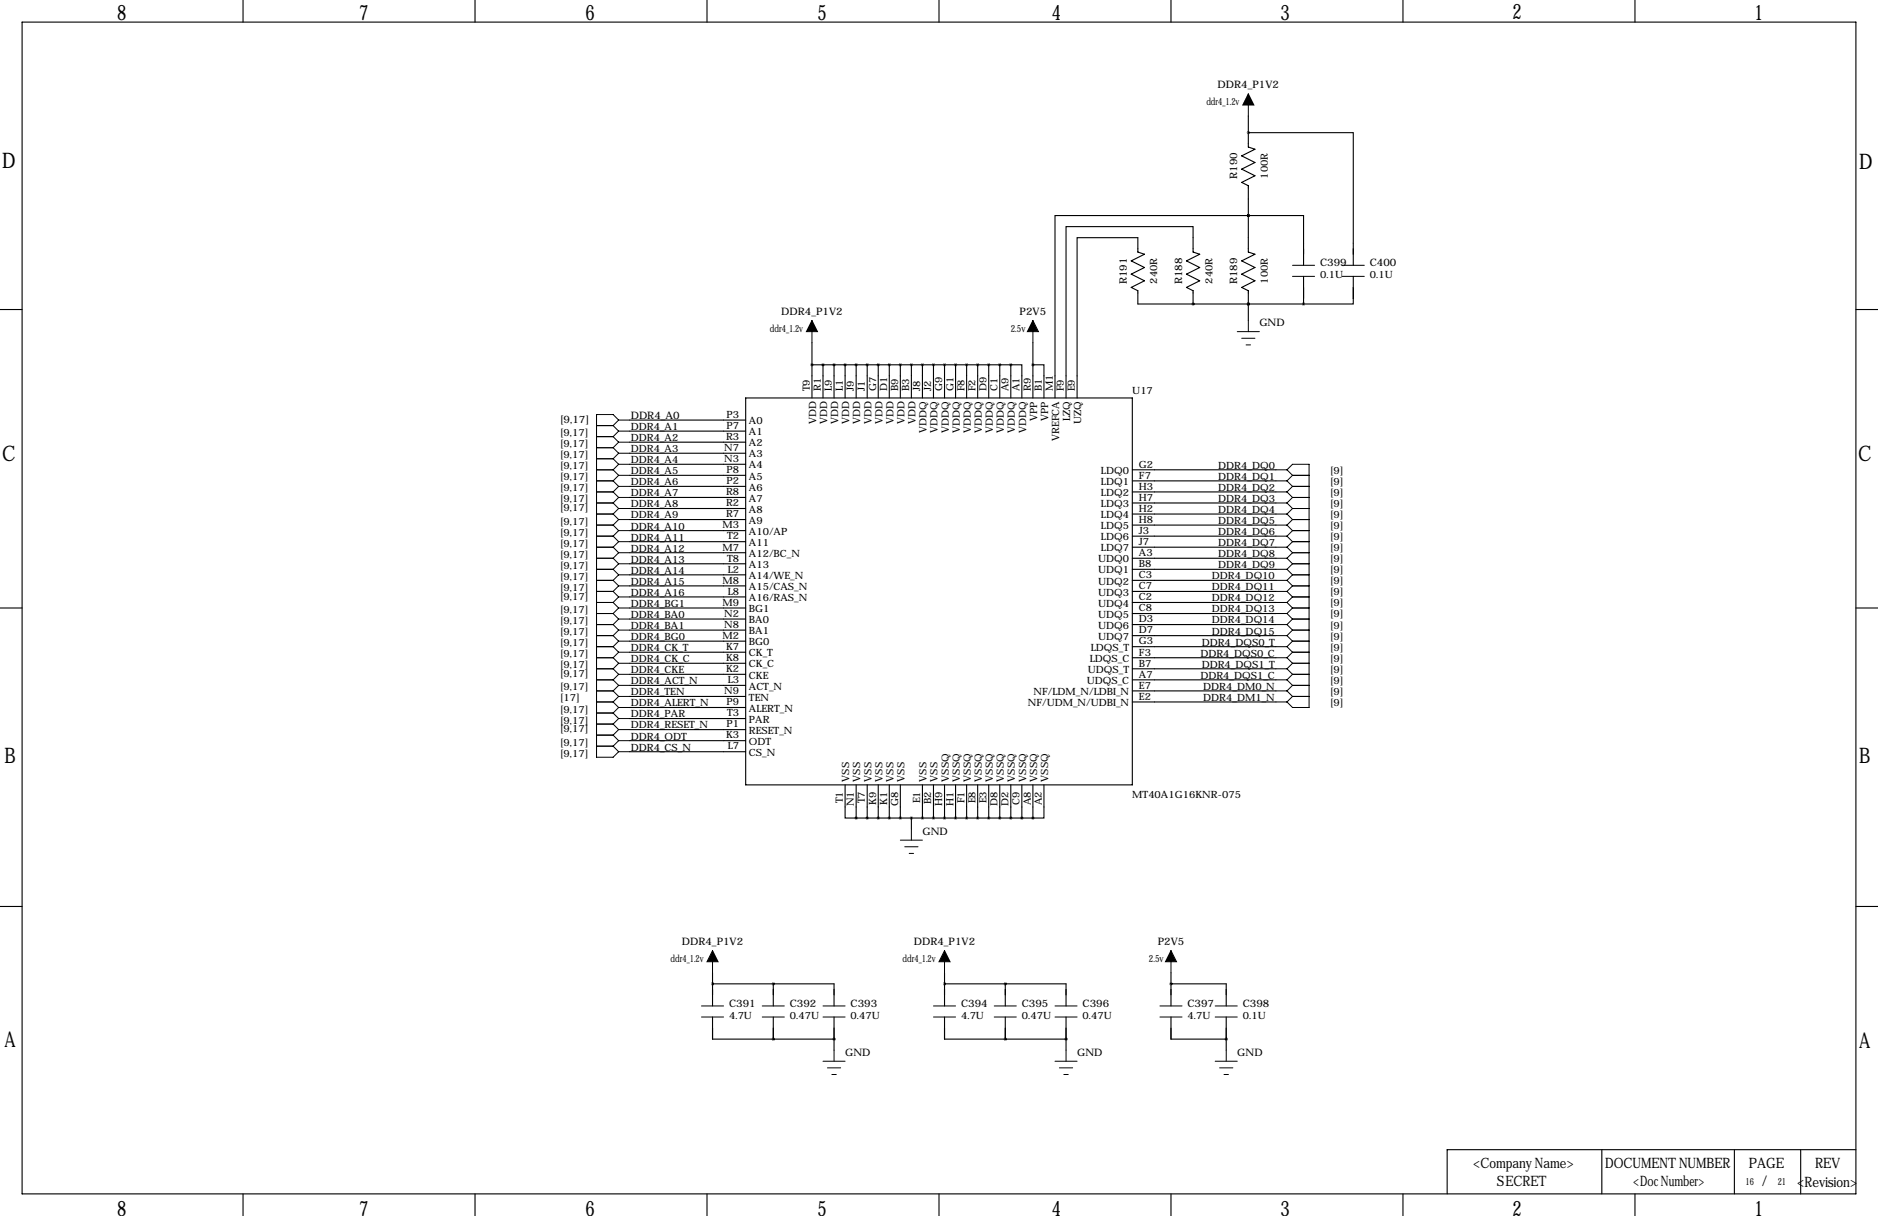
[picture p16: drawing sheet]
<svg xmlns="http://www.w3.org/2000/svg" width="432mm" height="279mm" viewBox="0 0 432 279" stroke-linecap="round" stroke-linejoin="round" font-family="sans-serif">
<defs><g id="words">
<g font-size="4.9">
<text x="26.9" y="4.6">8</text>
<text x="82.5" y="4.6">7</text>
<text x="134.6" y="4.6">6</text>
<text x="188" y="4.6">5</text>
<text x="241.8" y="4.6">4</text>
<text x="294.4" y="4.6">3</text>
<text x="347.7" y="4.3">2</text>
<text x="403.4" y="4.6">1</text>
<text x=".5" y="38.6">D</text>
<text x="427.5" y="38.9">D</text>
<text x=".5" y="105.9">C</text>
<text x="427.2" y="105.9">C</text>
<text x="1" y="175.3">B</text>
<text x="427.5" y="175.3">B</text>
<text x="1" y="240.5">A</text>
<text x="427.5" y="240.8">A</text>
<text x="26.9" y="279.3">8</text>
<text x="82.5" y="279.3">7</text>
<text x="134.6" y="279.3">6</text>
<text x="188" y="279.3">5</text>
<text x="241.8" y="279.3">4</text>
<text x="294.4" y="279.3">3</text>
<text x="347.7" y="279.3">2</text>
<text x="403.4" y="279.3">1</text>
</g>
<g font-size="3.3">
<text x="338.7" y="268.3">&lt;Company Name&gt;</text>
<text x="369.1" y="268.5">DOCUMENT NUMBER</text>
<text x="402.1" y="268.5">PAGE</text>
<text x="417.3" y="268.5">REV</text>
<text x="344.2" y="272.5">SECRET</text>
<text x="375.5" y="272.5">&lt;Doc Number&gt;</text>
<text x="405.1" y="272.5">/</text>
<text x="413.2" y="272.6">&lt;Revision&gt;</text>
</g>
<g font-size="2.4">
<text x="280" y="20.3">DDR4_P1V2</text>
<text x="284.5" y="41.1" transform="rotate(-90 284.5 41.1)">R190</text>
<text x="259.1" y="65.3" transform="rotate(-90 259.1 65.3)">R191</text>
<text x="271.8" y="65.3" transform="rotate(-90 271.8 65.3)">R188</text>
<text x="284.5" y="65.3" transform="rotate(-90 284.5 65.3)">R189</text>
<text x="303.5" y="61.2">C399</text>
<text x="315" y="61.2">C400</text>
<text x="179.6" y="72.4">DDR4_P1V2</text>
<text x="234.4" y="72.4">P2V5</text>
<text x="289.6" y="74.9">GND</text>
<text x="128.8" y="97.2">[9,17]</text>
<text x="145" y="96.3">DDR4_A0</text>
<text x="212.1" y="191.8">GND</text>
<text x="156.8" y="217.2">DDR4_P1V2</text>
<text x="210.1" y="217.2">DDR4_P1V2</text>
<text x="266.2" y="217.2">P2V5</text>
<text x="167.6" y="231.4">C391</text>
<text x="181.6" y="231.4">C392</text>
<text x="195.6" y="231.4">C393</text>
<text x="221" y="231.4">C394</text>
<text x="234.9" y="231.4">C395</text>
<text x="248.9" y="231.4">C396</text>
<text x="273" y="231.4">C397</text>
<text x="285.7" y="231.4">C398</text>
<text x="194.3" y="242.6">GND</text>
<text x="247.6" y="242.6">GND</text>
<text x="284.5" y="242.6">GND</text>
</g>
<g font-size="2.3">
<text x="277.4" y="24.1">ddr4_1.2v</text>
<text x="291.5" y="41" transform="rotate(-90 291.5 41)">100R</text>
<text x="266.1" y="65.2" transform="rotate(-90 266.1 65.2)">240R</text>
<text x="278.8" y="65.2" transform="rotate(-90 278.8 65.2)">240R</text>
<text x="291.5" y="65.2" transform="rotate(-90 291.5 65.2)">100R</text>
<text x="303.5" y="63.9">0.1U</text>
<text x="315" y="63.9">0.1U</text>
<text x="177" y="76.2">ddr4_1.2v</text>
<text x="232.4" y="76.2">2.5v</text>
<text x="186.2" y="89.9" transform="rotate(-90 186.2 89.9)">T9</text>
<text x="188.7" y="89.9" transform="rotate(-90 188.7 89.9)">R1</text>
<text x="191.3" y="89.9" transform="rotate(-90 191.3 89.9)">L9</text>
<text x="193.8" y="89.9" transform="rotate(-90 193.8 89.9)">L1</text>
<text x="196.3" y="89.9" transform="rotate(-90 196.3 89.9)">J9</text>
<text x="198.9" y="89.9" transform="rotate(-90 198.9 89.9)">J1</text>
<text x="201.4" y="89.9" transform="rotate(-90 201.4 89.9)">G7</text>
<text x="204" y="89.9" transform="rotate(-90 204 89.9)">D1</text>
<text x="206.5" y="89.9" transform="rotate(-90 206.5 89.9)">B9</text>
<text x="209" y="89.9" transform="rotate(-90 209 89.9)">B3</text>
<text x="211.6" y="89.9" transform="rotate(-90 211.6 89.9)">J8</text>
<text x="214.1" y="89.9" transform="rotate(-90 214.1 89.9)">J2</text>
<text x="216.7" y="89.9" transform="rotate(-90 216.7 89.9)">G9</text>
<text x="219.2" y="89.9" transform="rotate(-90 219.2 89.9)">G1</text>
<text x="221.7" y="89.9" transform="rotate(-90 221.7 89.9)">F8</text>
<text x="224.3" y="89.9" transform="rotate(-90 224.3 89.9)">F2</text>
<text x="226.8" y="89.9" transform="rotate(-90 226.8 89.9)">D9</text>
<text x="229.4" y="89.9" transform="rotate(-90 229.4 89.9)">C1</text>
<text x="231.9" y="89.9" transform="rotate(-90 231.9 89.9)">A9</text>
<text x="234.4" y="89.9" transform="rotate(-90 234.4 89.9)">A1</text>
<text x="237" y="89.9" transform="rotate(-90 237 89.9)">R9</text>
<text x="239.5" y="89.9" transform="rotate(-90 239.5 89.9)">B1</text>
<text x="242.1" y="89.9" transform="rotate(-90 242.1 89.9)">M1</text>
<text x="244.6" y="89.9" transform="rotate(-90 244.6 89.9)">F9</text>
<text x="247.1" y="89.9" transform="rotate(-90 247.1 89.9)">E9</text>
<text x="260.3" y="90.4">U17</text>
<text x="128.8" y="100.2">[9,17]</text>
<text x="145" y="98.8">DDR4_A1</text>
<text x="145" y="101.3">DDR4_A2</text>
<text x="166.9" y="101.1">R3</text>
<text x="167" y="96">P3</text>
<text x="167" y="98.6">P7</text>
<text x="172.2" y="97.5">A0</text>
<text x="172.2" y="100">A1</text>
<text x="187.6" y="97.4" transform="rotate(-90 187.6 97.4)">VDD</text>
<text x="190.2" y="97.4" transform="rotate(-90 190.2 97.4)">VDD</text>
<text x="192.7" y="97.4" transform="rotate(-90 192.7 97.4)">VDD</text>
<text x="195.3" y="97.4" transform="rotate(-90 195.3 97.4)">VDD</text>
<text x="197.8" y="97.4" transform="rotate(-90 197.8 97.4)">VDD</text>
<text x="200.3" y="97.4" transform="rotate(-90 200.3 97.4)">VDD</text>
<text x="202.9" y="97.4" transform="rotate(-90 202.9 97.4)">VDD</text>
<text x="205.4" y="97.4" transform="rotate(-90 205.4 97.4)">VDD</text>
<text x="208" y="97.4" transform="rotate(-90 208 97.4)">VDD</text>
<text x="210.5" y="97.4" transform="rotate(-90 210.5 97.4)">VDD</text>
<text x="213" y="99.4" transform="rotate(-90 213 99.4)">VDDQ</text>
<text x="215.6" y="99.4" transform="rotate(-90 215.6 99.4)">VDDQ</text>
<text x="218.1" y="99.4" transform="rotate(-90 218.1 99.4)">VDDQ</text>
<text x="220.7" y="99.4" transform="rotate(-90 220.7 99.4)">VDDQ</text>
<text x="223.2" y="99.4" transform="rotate(-90 223.2 99.4)">VDDQ</text>
<text x="225.7" y="99.4" transform="rotate(-90 225.7 99.4)">VDDQ</text>
<text x="228.3" y="99.4" transform="rotate(-90 228.3 99.4)">VDDQ</text>
<text x="230.8" y="99.4" transform="rotate(-90 230.8 99.4)">VDDQ</text>
<text x="233.4" y="99.4" transform="rotate(-90 233.4 99.4)">VDDQ</text>
<text x="235.9" y="99.4" transform="rotate(-90 235.9 99.4)">VDDQ</text>
<text x="238.4" y="96.7" transform="rotate(-90 238.4 96.7)">VPP</text>
<text x="241" y="96.7" transform="rotate(-90 241 96.7)">VPP</text>
<text x="243.5" y="101.3" transform="rotate(-90 243.5 101.3)">VREFCA</text>
<text x="246.1" y="96.8" transform="rotate(-90 246.1 96.8)">LZQ</text>
<text x="248.6" y="97.4" transform="rotate(-90 248.6 97.4)">UZQ</text>
<text x="128.8" y="102.8">[9,17]</text>
<text x="128.8" y="105.3">[9,17]</text>
<text x="128.8" y="107.8">[9,17]</text>
<text x="145" y="103.9">DDR4_A3</text>
<text x="145" y="106.4">DDR4_A4</text>
<text x="166.5" y="103.6">N7</text>
<text x="166.5" y="106.2">N3</text>
<text x="172.2" y="102.6">A2</text>
<text x="172.2" y="105.1">A3</text>
<text x="172.2" y="107.6">A4</text>
<text x="261.9" y="107.4">G2</text>
<text x="280.1" y="107.7">DDR4_DQ0</text>
<text x="128.8" y="110.4">[9,17]</text>
<text x="128.8" y="112.9">[9,17]</text>
<text x="145" y="109">DDR4_A5</text>
<text x="145" y="111.5">DDR4_A6</text>
<text x="166.9" y="113.8">R8</text>
<text x="167" y="108.7">P8</text>
<text x="167" y="111.3">P2</text>
<text x="172.2" y="110.2">A5</text>
<text x="172.2" y="112.7">A6</text>
<text x="253.1" y="108.9">LDQ0</text>
<text x="253.1" y="111.4">LDQ1</text>
<text x="253.1" y="114">LDQ2</text>
<text x="261.9" y="110">F7</text>
<text x="261.9" y="112.5">H3</text>
<text x="280.1" y="110.2">DDR4_DQ1</text>
<text x="280.1" y="112.8">DDR4_DQ2</text>
<text x="305.8" y="108.9">[9]</text>
<text x="305.8" y="111.4">[9]</text>
<text x="305.8" y="113.9">[9]</text>
<text x="128.8" y="115.5">[9,17]</text>
<text x="128.8" y="117.5">[9,17]</text>
<text x="145" y="114">DDR4_A7</text>
<text x="145" y="116.6">DDR4_A8</text>
<text x="145" y="119.1">DDR4_A9</text>
<text x="166.9" y="116.3">R2</text>
<text x="166.9" y="118.9">R7</text>
<text x="172.2" y="115.3">A7</text>
<text x="172.2" y="117.8">A8</text>
<text x="253.1" y="116.5">LDQ3</text>
<text x="253.1" y="119.1">LDQ4</text>
<text x="261.9" y="115.1">H7</text>
<text x="261.9" y="117.6">H2</text>
<text x="280.1" y="115.3">DDR4_DQ3</text>
<text x="280.1" y="117.9">DDR4_DQ4</text>
<text x="305.8" y="116.5">[9]</text>
<text x="305.8" y="119">[9]</text>
<text x="128.8" y="120.5">[9,17]</text>
<text x="128.8" y="123.1">[9,17]</text>
<text x="128.8" y="125.6">[9,17]</text>
<text x="145" y="121.7">DDR4_A10</text>
<text x="145" y="124.2">DDR4_A11</text>
<text x="166.1" y="121.4">M3</text>
<text x="167.2" y="124">T2</text>
<text x="172.2" y="120.3">A9</text>
<text x="172.2" y="122.9">A10/AP</text>
<text x="172.2" y="125.4">A11</text>
<text x="253.1" y="121.6">LDQ5</text>
<text x="253.1" y="124.1">LDQ6</text>
<text x="261.9" y="120.1">H8</text>
<text x="261.9" y="122.7">J3</text>
<text x="261.9" y="125.2">J7</text>
<text x="280.1" y="120.4">DDR4_DQ5</text>
<text x="280.1" y="122.9">DDR4_DQ6</text>
<text x="280.1" y="125.5">DDR4_DQ7</text>
<text x="305.8" y="121.6">[9]</text>
<text x="305.8" y="124.1">[9]</text>
<text x="128.8" y="128.2">[9,17]</text>
<text x="128.8" y="130.7">[9,17]</text>
<text x="145" y="126.7">DDR4_A12</text>
<text x="145" y="129.3">DDR4_A13</text>
<text x="145" y="131.8">DDR4_A14</text>
<text x="166.1" y="126.5">M7</text>
<text x="167.2" y="129">T8</text>
<text x="167.3" y="131.6">L2</text>
<text x="172.2" y="128">A12/BC_N</text>
<text x="172.2" y="130.5">A13</text>
<text x="252.5" y="129.2">UDQ0</text>
<text x="252.5" y="131.8">UDQ1</text>
<text x="253.1" y="126.7">LDQ7</text>
<text x="261.9" y="127.8">A3</text>
<text x="261.9" y="130.3">B8</text>
<text x="280.1" y="128">DDR4_DQ8</text>
<text x="280.1" y="130.6">DDR4_DQ9</text>
<text x="305.8" y="126.6">[9]</text>
<text x="305.8" y="129.2">[9]</text>
<text x="305.8" y="131.7">[9]</text>
<text x="128.8" y="133.2">[9,17]</text>
<text x="128.8" y="135.8">[9,17]</text>
<text x="128.8" y="137.8">[9,17]</text>
<text x="145" y="134.4">DDR4_A15</text>
<text x="145" y="136.9">DDR4_A16</text>
<text x="166.1" y="134.1">M8</text>
<text x="167.3" y="136.7">L8</text>
<text x="172.2" y="133">A14/WE_N</text>
<text x="172.2" y="135.6">A15/CAS_N</text>
<text x="252.5" y="134.3">UDQ2</text>
<text x="252.5" y="136.8">UDQ3</text>
<text x="261.9" y="132.8">C3</text>
<text x="261.9" y="135.4">C7</text>
<text x="261.9" y="137.9">C2</text>
<text x="278.6" y="133.1">DDR4_DQ10</text>
<text x="278.6" y="135.6">DDR4_DQ11</text>
<text x="305.8" y="134.3">[9]</text>
<text x="305.8" y="136.8">[9]</text>
<text x="128.8" y="143.4">[9,17]</text>
<text x="128.8" y="140.9">[9,17]</text>
<text x="145" y="142">DDR4_BA0</text>
<text x="145" y="139.4">DDR4_BG1</text>
<text x="166.1" y="139.2">M9</text>
<text x="166.5" y="141.7">N2</text>
<text x="172.2" y="138.1">A16/RAS_N</text>
<text x="172.2" y="143.2">BA0</text>
<text x="172.2" y="140.7">BG1</text>
<text x="252.5" y="139.4">UDQ4</text>
<text x="252.5" y="141.9">UDQ5</text>
<text x="261.9" y="140.5">C8</text>
<text x="261.9" y="143">D3</text>
<text x="278.6" y="138.2">DDR4_DQ12</text>
<text x="278.6" y="140.7">DDR4_DQ13</text>
<text x="278.6" y="143.3">DDR4_DQ14</text>
<text x="305.8" y="139.3">[9]</text>
<text x="305.8" y="141.9">[9]</text>
<text x="128.8" y="145.9">[9,17]</text>
<text x="128.8" y="148.5">[9,17]</text>
<text x="145" y="144.5">DDR4_BA1</text>
<text x="145" y="147.1">DDR4_BG0</text>
<text x="145" y="149.6">DDR4_CK_T</text>
<text x="166.1" y="146.8">M2</text>
<text x="166.5" y="144.3">N8</text>
<text x="166.9" y="149.4">K7</text>
<text x="172.2" y="145.7">BA1</text>
<text x="172.2" y="148.3">BG0</text>
<text x="250.8" y="149.5">LDQS_T</text>
<text x="252.5" y="144.5">UDQ6</text>
<text x="252.5" y="147">UDQ7</text>
<text x="261.9" y="145.5">D7</text>
<text x="261.9" y="148.1">G3</text>
<text x="276.3" y="148.3">DDR4_DQS0_T</text>
<text x="278.6" y="145.8">DDR4_DQ15</text>
<text x="305.8" y="144.4">[9]</text>
<text x="305.8" y="147">[9]</text>
<text x="305.8" y="149.5">[9]</text>
<text x="128.8" y="151">[9,17]</text>
<text x="128.8" y="153.6">[9,17]</text>
<text x="128.8" y="155.6">[9,17]</text>
<text x="145" y="152.1">DDR4_CK_C</text>
<text x="145" y="154.7">DDR4_CKE</text>
<text x="166.9" y="151.9">K8</text>
<text x="166.9" y="154.4">K2</text>
<text x="172.2" y="150.8">CK_T</text>
<text x="172.2" y="153.4">CK_C</text>
<text x="172.2" y="155.9">CKE</text>
<text x="250.1" y="154.6">UDQS_T</text>
<text x="250.5" y="152.1">LDQS_C</text>
<text x="261.9" y="150.6">F3</text>
<text x="261.9" y="153.2">B7</text>
<text x="261.9" y="155.7">A7</text>
<text x="276" y="150.9">DDR4_DQS0_C</text>
<text x="276" y="156">DDR4_DQS1_C</text>
<text x="276.3" y="153.4">DDR4_DQS1_T</text>
<text x="305.8" y="152">[9]</text>
<text x="305.8" y="154.6">[9]</text>
<text x="128.8" y="158.6">[9,17]</text>
<text x="128.8" y="161.2">[17]</text>
<text x="145" y="157.2">DDR4_ACT_N</text>
<text x="145" y="159.8">DDR4_TEN</text>
<text x="166.5" y="159.5">N9</text>
<text x="167.3" y="157">L3</text>
<text x="172.2" y="158.4">ACT_N</text>
<text x="172.2" y="161">TEN</text>
<text x="237.6" y="159.7">NF/LDM_N/LDBI_N</text>
<text x="249.9" y="157.2">UDQS_C</text>
<text x="261.9" y="158.2">E7</text>
<text x="261.9" y="160.8">E2</text>
<text x="276.7" y="158.5">DDR4_DM0_N</text>
<text x="276.7" y="161">DDR4_DM1_N</text>
<text x="305.8" y="157.1">[9]</text>
<text x="305.8" y="159.7">[9]</text>
<text x="128.8" y="163.7">[9,17]</text>
<text x="128.8" y="166.3">[9,17]</text>
<text x="145" y="162.3">DDR4_ALERT_N</text>
<text x="145" y="164.8">DDR4_PAR</text>
<text x="145" y="167.4">DDR4_RESET_N</text>
<text x="167" y="162.1">P9</text>
<text x="167" y="167.1">P1</text>
<text x="167.2" y="164.6">T3</text>
<text x="172.2" y="163.5">ALERT_N</text>
<text x="172.2" y="166.1">PAR</text>
<text x="236.3" y="162.2">NF/UDM_N/UDBI_N</text>
<text x="305.8" y="162.2">[9]</text>
<text x="128.8" y="168.3">[9,17]</text>
<text x="128.8" y="171.3">[9,17]</text>
<text x="128.8" y="173.9">[9,17]</text>
<text x="145" y="169.9">DDR4_ODT</text>
<text x="145" y="172.5">DDR4_CS_N</text>
<text x="166.9" y="169.7">K3</text>
<text x="167.3" y="172.2">L7</text>
<text x="172.2" y="168.6">RESET_N</text>
<text x="172.2" y="171.1">ODT</text>
<text x="172.2" y="173.7">CS_N</text>
<text x="195.3" y="179.6" transform="rotate(-90 195.3 179.6)">VSS</text>
<text x="197.8" y="179.6" transform="rotate(-90 197.8 179.6)">VSS</text>
<text x="200.3" y="179.6" transform="rotate(-90 200.3 179.6)">VSS</text>
<text x="202.9" y="179.6" transform="rotate(-90 202.9 179.6)">VSS</text>
<text x="205.4" y="179.6" transform="rotate(-90 205.4 179.6)">VSS</text>
<text x="208" y="179.6" transform="rotate(-90 208 179.6)">VSS</text>
<text x="213" y="179.6" transform="rotate(-90 213 179.6)">VSS</text>
<text x="215.6" y="179.6" transform="rotate(-90 215.6 179.6)">VSS</text>
<text x="218.1" y="179.6" transform="rotate(-90 218.1 179.6)">VSSQ</text>
<text x="220.7" y="179.6" transform="rotate(-90 220.7 179.6)">VSSQ</text>
<text x="223.2" y="179.6" transform="rotate(-90 223.2 179.6)">VSSQ</text>
<text x="225.7" y="179.6" transform="rotate(-90 225.7 179.6)">VSSQ</text>
<text x="228.3" y="179.6" transform="rotate(-90 228.3 179.6)">VSSQ</text>
<text x="230.8" y="179.6" transform="rotate(-90 230.8 179.6)">VSSQ</text>
<text x="233.4" y="179.6" transform="rotate(-90 233.4 179.6)">VSSQ</text>
<text x="235.9" y="179.6" transform="rotate(-90 235.9 179.6)">VSSQ</text>
<text x="238.4" y="179.6" transform="rotate(-90 238.4 179.6)">VSSQ</text>
<text x="241" y="179.6" transform="rotate(-90 241 179.6)">VSSQ</text>
<text x="193.8" y="184.6" transform="rotate(-90 193.8 184.6)">T1</text>
<text x="196.3" y="185.3" transform="rotate(-90 196.3 185.3)">N1</text>
<text x="198.9" y="184.6" transform="rotate(-90 198.9 184.6)">T7</text>
<text x="201.4" y="184.9" transform="rotate(-90 201.4 184.9)">K9</text>
<text x="204" y="184.9" transform="rotate(-90 204 184.9)">K1</text>
<text x="206.5" y="185.1" transform="rotate(-90 206.5 185.1)">G8</text>
<text x="211.6" y="184.6" transform="rotate(-90 211.6 184.6)">E1</text>
<text x="214.1" y="184.8" transform="rotate(-90 214.1 184.8)">B2</text>
<text x="216.7" y="185.1" transform="rotate(-90 216.7 185.1)">H9</text>
<text x="219.2" y="185.1" transform="rotate(-90 219.2 185.1)">H1</text>
<text x="221.7" y="184.6" transform="rotate(-90 221.7 184.6)">F1</text>
<text x="224.3" y="184.6" transform="rotate(-90 224.3 184.6)">E8</text>
<text x="226.8" y="184.6" transform="rotate(-90 226.8 184.6)">E3</text>
<text x="229.4" y="185.1" transform="rotate(-90 229.4 185.1)">D8</text>
<text x="231.9" y="185.1" transform="rotate(-90 231.9 185.1)">D2</text>
<text x="234.4" y="184.9" transform="rotate(-90 234.4 184.9)">C9</text>
<text x="237" y="185" transform="rotate(-90 237 185)">A8</text>
<text x="239.5" y="185" transform="rotate(-90 239.5 185)">A2</text>
<text x="260.3" y="183.3">MT40A1G16KNR-075</text>
<text x="154.2" y="221">ddr4_1.2v</text>
<text x="207.5" y="221">ddr4_1.2v</text>
<text x="264.2" y="221">2.5v</text>
<text x="167.6" y="234.1">4.7U</text>
<text x="181.6" y="234.1">0.47U</text>
<text x="195.6" y="234.1">0.47U</text>
<text x="221" y="234.1">4.7U</text>
<text x="234.9" y="234.1">0.47U</text>
<text x="248.9" y="234.1">0.47U</text>
<text x="273" y="234.1">4.7U</text>
<text x="285.7" y="234.1">0.1U</text>
<text x="401.4" y="272.2">16</text>
<text x="408.7" y="272.2">21</text>
</g>
</g></defs>
<g fill="none" stroke="#000" stroke-width=".25">
<path d="M5.1 5.1h421.6v269.2h-421.6zM55.9 0v5.1M109.2 0v5.1M162.6 0v5.1M215.9 0v5.1M269.2 0v5.1M322.6 0v5.1M375.9 0v5.1M287 30.5h.1M287 30.5h24.1v30.5M287 26.7v7.1l1.5 .5-3 1.5 3 1.5-3 1.6 3 1.5-3 1.5 1.5 .8v15.2l1.5 .5-3 1.5 3 1.6-3 1.5 3 1.5-3 1.5 1.5 .8v6.9M287 49.5h-44.4v41.9"/>
<path d="M287 49.5h.1M287 49.5h12.7v11.5M0 71.1h5.1M186.7 78.7v12.7M237.5 78.7v12.7M274.3 69.8h.1M274.3 69.8v-3l-1.5-.8 3-1.5-3-1.5 3-1.5-3-1.6 3-1.5-1.5-.5v-5.8h-29.2v39.3M287 69.8h.1M299.7 69.8h-38.1v-3l-1.5-.8 3-1.5-3-1.5 3-1.5-3-1.6 3-1.5-1.5-.5v-3.3h-14v36.8M299.7 63.5v6.3M311.1 63.5v6.3h-11.4M426.7 71.1h5.1"/>
<path d="M144.8 96.5h26.6M144.8 99.1h26.6M171.4 91.4h88.9v88.9h-88.9zM186.7 83.8h45.7M189.2 83.8v7.6M191.8 83.8v7.6M194.3 83.8v7.6M196.8 83.8v7.6M199.4 83.8v7.6M201.9 83.8v7.6M204.5 83.8v7.6M207 83.8v7.6"/>
<path d="M209.5 83.8v7.6M212.1 83.8v7.6M214.6 83.8v7.6M217.2 83.8v7.6M219.7 83.8v7.6M222.2 83.8v7.6M224.8 83.8v7.6M227.3 83.8v7.6M229.9 83.8v7.6M232.4 83.8h2.5v7.6M232.4 83.8v7.6M237.5 83.8h2.5v7.6"/>
<path d="M144.8 101.6h26.6M144.8 104.1h26.6M144.8 106.7h26.6M144.8 109.2h26.6M144.8 111.8h26.6M144.8 114.3h26.6M144.8 116.8h26.6M144.8 119.4h26.6M260.3 107.9h33.1M260.3 110.5h33.1M260.3 113h33.1M260.3 115.6h33.1"/>
<path d="M260.3 118.1h33.1M0 139.7h5.1M144.8 139.7h26.6M144.8 121.9h26.6M144.8 124.5h26.6M144.8 127h26.6M144.8 129.5h26.6M144.8 132.1h26.6M144.8 134.6h26.6M144.8 137.2h26.6M260.3 120.7h33.1M260.3 123.2h33.1"/>
<path d="M260.3 125.7h33.1M260.3 128.3h33.1M260.3 130.8h33.1M260.3 133.3h33.1M260.3 135.9h33.1M260.3 138.4h33.1M426.7 139.7h5.1M144.8 142.2h26.6M144.8 144.8h26.6M144.8 147.3h26.6M144.8 149.9h26.6M144.8 152.4h26.6"/>
<path d="M144.8 154.9h26.6M144.8 157.5h26.6M260.3 141h33.1M260.3 143.5h33.1M260.3 146h33.1M260.3 148.6h33.1M260.3 151.1h33.1M260.3 153.7h33.1M260.3 156.2h33.1M260.3 158.8h33.1M144.8 160h26.6M144.8 162.6h26.6"/>
<path d="M144.8 165.1h26.6M144.8 167.6h26.6M144.8 170.2h26.6M144.8 172.7h26.6M260.3 161.3h33.1M194.3 180.3v7.7h2.5M196.8 180.3v7.7M196.8 188h40.7M199.4 180.3v7.7M201.9 180.3v7.7M204.5 180.3v7.7M207 180.3v7.7"/>
<path d="M209.5 188v2.5M212.1 180.3v7.7M214.6 180.3v7.7M217.2 180.3v7.7M219.7 180.3v7.7M222.2 180.3v7.7M224.8 180.3v7.7M227.3 180.3v7.7M229.9 180.3v7.7M232.4 180.3v7.7M234.9 180.3v7.7M237.5 180.3v7.7"/>
<path d="M240 180.3v7.7h-2.5M0 208.3h5.1M426.7 208.3h5.1M163.8 226.1h.1M163.8 226.1h28v5M163.8 223.5v7.6M163.8 233.7v5.1h28M177.8 226.1h.1M177.8 238.8h.1M177.8 226.1v5M177.8 233.7v5.1M191.8 238.8h.1"/>
<path d="M191.8 233.7v7.6M217.2 226.1h.1M217.2 226.1h27.9v5M217.2 223.5v7.6M217.2 233.7v5.1h27.9M231.1 226.1h.1M231.1 238.8h.1M231.1 226.1v5M231.1 233.7v5.1M245.1 238.8h.1M245.1 233.7v7.6M269.2 226.1h.1"/>
<path d="M269.2 223.5v7.6M269.2 233.7v5.1h12.7M269.2 226.1h12.7v5M281.9 238.8h.1M281.9 233.7v7.6M55.9 274.3v5.1M109.2 274.3v5.1M162.6 274.3v5.1M215.9 274.3v5.1M269.2 274.3v5.1M322.6 274.3v5.1M368.3 264.2v10.1"/>
<path d="M375.9 274.3v5.1M398.8 264.2v10.1M414 264.2v10.1M426.7 264.2h-94v10.1"/>
</g>
<g fill="none" stroke="#000" stroke-width=".23">
<path d="M287 21.6v5.1M186.7 73.7v5M237.5 73.7v5M284.5 76.2h5.1M285.5 77.7h3M286.5 79.2h1M287 73.7v2.5M297.2 61h5.1M297.2 63.5h5.1M308.6 61h5.1M308.6 63.5h5.1M137.2 97.8h3.8"/>
<path d="M141 97.8l1.2 1.3M142.2 96.5h2.6M142.2 96.5l-1.2-1.3h-3.8v78.8h3.8l1.2-1.3M142.2 96.5l-1.2 1.3M142.2 99.1h2.6M142.2 99.1l-1.2 1.2M137.2 100.3h3.8M137.2 102.9h3.8M137.2 105.4h3.8M137.2 107.9h3.8M137.2 110.5h3.8M137.2 113h3.8"/>
<path d="M137.2 115.6h3.8M137.2 118.1h3.8M141 100.3l1.2 1.3M141 102.9l1.2 1.2M141 105.4l1.2 1.3M141 107.9l1.2 1.3M141 110.5l1.2 1.3M141 113l1.2 1.3M141 115.6l1.2 1.2M141 118.1l1.2 1.3M142.2 101.6h2.6M142.2 101.6l-1.2 1.3"/>
<path d="M142.2 104.1h2.6M142.2 104.1l-1.2 1.3M142.2 106.7h2.6M142.2 106.7l-1.2 1.2M142.2 109.2h2.6M142.2 109.2l-1.2 1.3M142.2 111.8h2.6M142.2 111.8l-1.2 1.2M142.2 114.3h2.6M142.2 114.3l-1.2 1.3M142.2 116.8h2.6M142.2 116.8l-1.2 1.3"/>
<path d="M142.2 119.4h2.6M142.2 119.4l-1.2 1.3M293.4 107.9h2.5M293.4 110.5h2.5M293.4 113h2.5M293.4 115.6h2.5M293.4 118.1h2.5M295.9 107.9l1.3-1.2h3.8v55.9h-3.8l-1.3-1.3M295.9 107.9l1.3 1.3M295.9 110.5l1.3 1.3M295.9 113l1.3 1.3M295.9 115.6l1.3 1.2"/>
<path d="M295.9 118.1l1.3 1.3M297.2 109.2h3.8M297.2 111.8h3.8M297.2 114.3h3.8M297.2 116.8h3.8M297.2 119.4h3.8M297.2 109.2l-1.3 1.3M297.2 111.8l-1.3 1.2M297.2 114.3l-1.3 1.3M297.2 116.8l-1.3 1.3M297.2 119.4l-1.3 1.3M137.2 120.7h3.8"/>
<path d="M137.2 123.2h3.8M137.2 125.7h3.8M137.2 128.3h3.8M137.2 130.8h3.8M137.2 133.3h3.8M137.2 135.9h3.8M137.2 138.4h3.8M141 120.7l1.2 1.2M141 123.2l1.2 1.3M141 125.7l1.2 1.3M141 128.3l1.2 1.2M141 130.8l1.2 1.3"/>
<path d="M141 133.3l1.2 1.3M141 135.9l1.2 1.3M141 138.4l1.2 1.3M142.2 121.9h2.6M142.2 121.9l-1.2 1.3M142.2 124.5h2.6M142.2 124.5l-1.2 1.2M142.2 127h2.6M142.2 127l-1.2 1.3M142.2 129.5h2.6M142.2 129.5l-1.2 1.3M142.2 132.1h2.6"/>
<path d="M142.2 132.1l-1.2 1.2M142.2 134.6h2.6M142.2 134.6l-1.2 1.3M142.2 137.2h2.6M142.2 137.2l-1.2 1.2M142.2 139.7h2.6M142.2 139.7l-1.2 1.3M293.4 120.7h2.5M293.4 123.2h2.5M293.4 125.7h2.5M293.4 128.3h2.5M293.4 130.8h2.5"/>
<path d="M293.4 133.3h2.5M293.4 135.9h2.5M293.4 138.4h2.5M295.9 120.7l1.3 1.2M295.9 123.2l1.3 1.3M295.9 125.7l1.3 1.3M295.9 128.3l1.3 1.2M295.9 130.8l1.3 1.3M295.9 133.3l1.3 1.3M295.9 135.9l1.3 1.3M295.9 138.4l1.3 1.3M297.2 121.9h3.8"/>
<path d="M297.2 124.5h3.8M297.2 127h3.8M297.2 129.5h3.8M297.2 132.1h3.8M297.2 134.6h3.8M297.2 137.2h3.8M297.2 139.7h3.8M297.2 121.9l-1.3 1.3M297.2 124.5l-1.3 1.2M297.2 127l-1.3 1.3M297.2 129.5l-1.3 1.3M297.2 132.1l-1.3 1.2"/>
<path d="M297.2 134.6l-1.3 1.3M297.2 137.2l-1.3 1.2M297.2 139.7l-1.3 1.3M137.2 141h3.8M137.2 143.5h3.8M137.2 146h3.8M137.2 148.6h3.8M137.2 151.1h3.8M137.2 153.7h3.8M137.2 156.2h3.8M137.2 158.8h3.8M141 141l1.2 1.2"/>
<path d="M141 143.5l1.2 1.3M141 146l1.2 1.3M141 148.6l1.2 1.3M141 151.1l1.2 1.3M141 153.7l1.2 1.2M141 156.2l1.2 1.3M141 158.8l1.2 1.2M142.2 142.2h2.6M142.2 142.2l-1.2 1.3M142.2 144.8h2.6M142.2 144.8l-1.2 1.2M142.2 147.3h2.6"/>
<path d="M142.2 147.3l-1.2 1.3M142.2 149.9h2.6M142.2 149.9l-1.2 1.2M142.2 152.4h2.6M142.2 152.4l-1.2 1.3M142.2 154.9h2.6M142.2 154.9l-1.2 1.3M142.2 157.5h2.6M142.2 157.5l-1.2 1.3M293.4 141h2.5M293.4 143.5h2.5M293.4 146h2.5"/>
<path d="M293.4 148.6h2.5M293.4 151.1h2.5M293.4 153.7h2.5M293.4 156.2h2.5M293.4 158.8h2.5M295.9 141l1.3 1.2M295.9 143.5l1.3 1.3M295.9 146l1.3 1.3M295.9 148.6l1.3 1.3M295.9 151.1l1.3 1.3M295.9 153.7l1.3 1.2M295.9 156.2l1.3 1.3"/>
<path d="M295.9 158.8l1.3 1.2M297.2 142.2h3.8M297.2 144.8h3.8M297.2 147.3h3.8M297.2 149.9h3.8M297.2 152.4h3.8M297.2 154.9h3.8M297.2 157.5h3.8M297.2 142.2l-1.3 1.3M297.2 144.8l-1.3 1.2M297.2 147.3l-1.3 1.3M297.2 149.9l-1.3 1.2"/>
<path d="M297.2 152.4l-1.3 1.3M297.2 154.9l-1.3 1.3M297.2 157.5l-1.3 1.3M137.2 161.3h3.8M137.2 163.8h3.8M137.2 166.4h3.8M137.2 168.9h3.8M137.2 171.4h3.8M141 161.3l1.2 1.3M141 163.8l1.2 1.3M141 166.4l1.2 1.2M141 168.9l1.2 1.3"/>
<path d="M141 171.4l1.2 1.3M142.2 160h2.6M142.2 160l-1.2 1.3M142.2 162.6h2.6M142.2 162.6l-1.2 1.2M142.2 165.1h2.6M142.2 165.1l-1.2 1.3M142.2 167.6h2.6M142.2 167.6l-1.2 1.3M142.2 170.2h2.6M142.2 170.2l-1.2 1.2M142.2 172.7h2.6"/>
<path d="M293.4 161.3h2.5M297.2 160h3.8M297.2 160l-1.3 1.3M207 193h5.1M208 194.6h3.1M209 196.1h1.1M209.5 190.5v2.5M163.8 218.4v5.1M217.2 218.4v5.1M269.2 218.4v5.1M161.3 231.1h5.1M161.3 233.7h5.1"/>
<path d="M175.3 231.1h5M175.3 233.7h5M189.2 231.1h5.1M189.2 233.7h5.1M214.6 231.1h5.1M214.6 233.7h5.1M228.6 231.1h5.1M228.6 233.7h5.1M242.6 231.1h5M242.6 233.7h5M266.7 231.1h5.1M266.7 233.7h5.1"/>
<path d="M279.4 231.1h5.1M279.4 233.7h5.1M189.2 243.8h5.1M190.2 245.4h3.1M191.3 246.9h1M191.8 241.3v2.5M242.6 243.8h5M243.6 245.4h3M244.6 246.9h1M245.1 241.3v2.5M279.4 243.8h5.1M280.4 245.4h3.1"/>
<path d="M281.4 246.9h1M281.9 241.3v2.5"/>
</g>
<path d="M287 21.6l1.3 2.5h-2.5zM186.7 73.7l1.3 2.5h-2.6zM237.5 73.7l1.3 2.5h-2.6zM163.8 218.4l1.3 2.6h-2.5zM217.2 218.4l1.2 2.6h-2.5zM269.2 218.4l1.3 2.6h-2.5z" fill="#000" stroke="#000" stroke-width=".23"/>
<path d="M196.8 188a.05 .05 0 0 0 .1 0 .05 .05 0 0 0-.1 0zM201.9 188a.05 .05 0 0 0 .1 0 .05 .05 0 0 0-.1 0zM204.4 188a.05 .05 0 0 0 .1 0 .05 .05 0 0 0-.1 0zM214.6 188a.05 .05 0 0 0 .1 0 .05 .05 0 0 0-.1 0zM217.1 188a.05 .05 0 0 0 .1 0 .05 .05 0 0 0-.1 0zM222.2 188a.05 .05 0 0 0 .1 0 .05 .05 0 0 0-.1 0zM227.3 188a.05 .05 0 0 0 .1 0 .05 .05 0 0 0-.1 0zM229.8 188a.05 .05 0 0 0 .1 0 .05 .05 0 0 0-.1 0zM234.9 188a.05 .05 0 0 0 .1 0 .05 .05 0 0 0-.1 0zM209.5 188a.05 .05 0 0 0 .1 0 .05 .05 0 0 0-.1 0zM189.2 83.8a.05 .05 0 0 0 .1 0 .05 .05 0 0 0-.1 0zM191.7 83.8a.05 .05 0 0 0 .1 0 .05 .05 0 0 0-.1 0zM196.8 83.8a.05 .05 0 0 0 .1 0 .05 .05 0 0 0-.1 0zM201.9 83.8a.05 .05 0 0 0 .1 0 .05 .05 0 0 0-.1 0zM204.4 83.8a.05 .05 0 0 0 .1 0 .05 .05 0 0 0-.1 0zM209.5 83.8a.05 .05 0 0 0 .1 0 .05 .05 0 0 0-.1 0zM214.6 83.8a.05 .05 0 0 0 .1 0 .05 .05 0 0 0-.1 0zM217.1 83.8a.05 .05 0 0 0 .1 0 .05 .05 0 0 0-.1 0zM222.2 83.8a.05 .05 0 0 0 .1 0 .05 .05 0 0 0-.1 0zM227.3 83.8a.05 .05 0 0 0 .1 0 .05 .05 0 0 0-.1 0zM229.8 83.8a.05 .05 0 0 0 .1 0 .05 .05 0 0 0-.1 0zM191.7 238.8a.05 .05 0 0 0 .1 0 .05 .05 0 0 0-.1 0zM231.1 226.1a.05 .05 0 0 0 .1 0 .05 .05 0 0 0-.1 0zM231.1 238.8a.05 .05 0 0 0 .1 0 .05 .05 0 0 0-.1 0zM281.9 238.8a.05 .05 0 0 0 .1 0 .05 .05 0 0 0-.1 0zM163.8 226.1a.05 .05 0 0 0 .1 0 .05 .05 0 0 0-.1 0zM217.1 226.1a.05 .05 0 0 0 .1 0 .05 .05 0 0 0-.1 0zM269.2 226.1a.05 .05 0 0 0 .1 0 .05 .05 0 0 0-.1 0z" fill="#000" stroke="#000" stroke-width=".63"/>
<use href="#words"/>
</svg>
